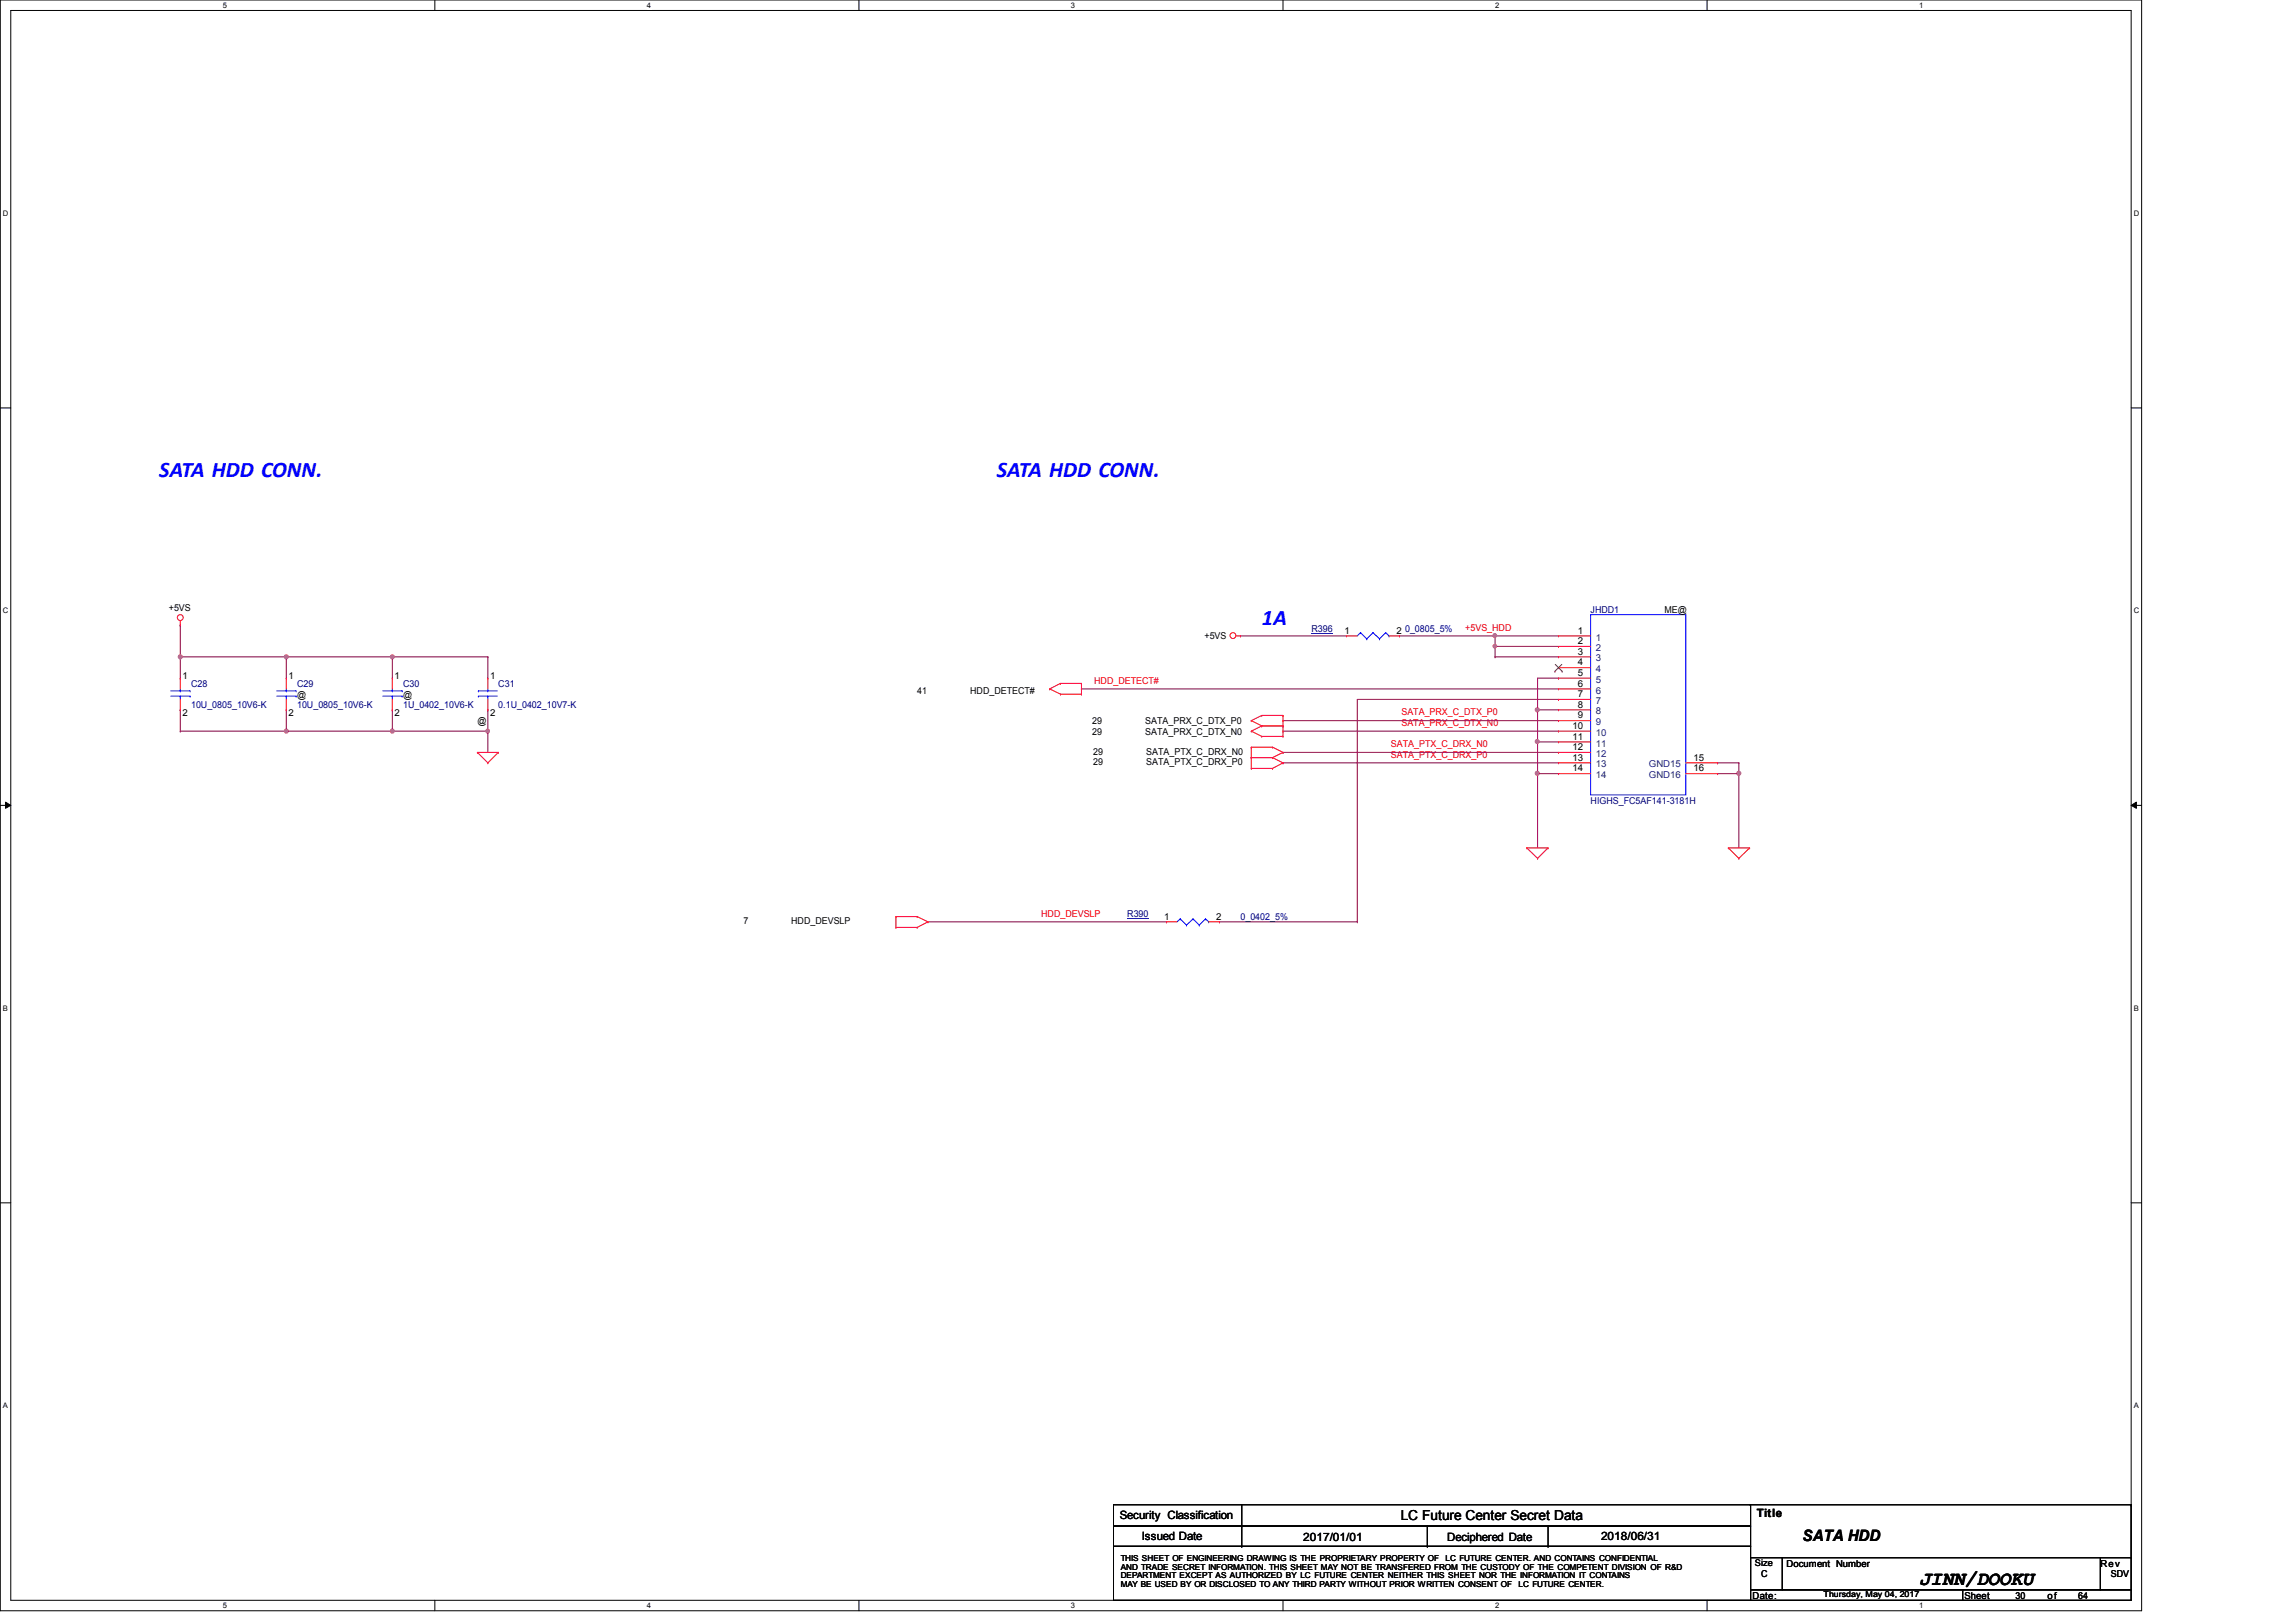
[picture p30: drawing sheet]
<svg xmlns="http://www.w3.org/2000/svg" width="297mm" height="210mm" viewBox="0 0 297 210" stroke-linecap="round" stroke-linejoin="round" font-family="sans-serif">
<defs><g id="words">
<g font-size="2.9" fill="#00f">
<text x="20.6" y="61.7">SATA HDD CONN.</text>
<text x="128.9" y="61.7">SATA HDD CONN.</text>
<text x="163.2" y="80.9">1A</text>
</g>
<text font-size="2.6" x="248.3" y="205.1">JINN/DOOKU</text>
<text font-size="2" x="233.2" y="199.4">SATA HDD</text>
<text font-size="1.8" x="181.2" y="196.8">LC Future Center Secret Data</text>
<g font-size="1.5">
<text x="144.9" y="196.6">Security Classification</text>
<text x="227.3" y="196.3">Title</text>
<text x="147.7" y="199.3">Issued Date</text>
<text x="168.6" y="199.4">2017/01/01</text>
<text x="187.2" y="199.4">Deciphered Date</text>
<text x="207.1" y="199.3">2018/06/31</text>
</g>
<g font-size="1.2">
<text x="21.8" y="79">+5VS</text>
<text x="155.8" y="82.7">+5VS</text>
<text x="173.9" y="82">1</text>
<text x="180.7" y="82">2</text>
<text x="204.1" y="82">1</text>
<text x="204.1" y="83.4">2</text>
<text x="215.3" y="79.3">ME@</text>
<text x="23.6" y="87.9">1</text>
<text x="37.3" y="87.9">1</text>
<text x="51.1" y="87.9">1</text>
<text x="63.4" y="87.9">1</text>
<text x="118.7" y="89.7">41</text>
<text x="125.5" y="89.7">HDD_DETECT#</text>
<text x="204.1" y="84.7">3</text>
<text x="204.1" y="86.1">4</text>
<text x="204.1" y="87.5">5</text>
<text x="204.1" y="88.9">6</text>
<text x="23.6" y="92.6">2</text>
<text x="37.3" y="92.6">2</text>
<text x="38.4" y="90.3">@</text>
<text x="51.1" y="92.6">2</text>
<text x="52.2" y="90.3">@</text>
<text x="61.8" y="93.7">@</text>
<text x="63.4" y="92.6">2</text>
<text x="141.3" y="95.1">29</text>
<text x="141.3" y="93.7">29</text>
<text x="148.2" y="95.1">SATA_PRX_C_DTX_N0</text>
<text x="148.2" y="93.7">SATA_PRX_C_DTX_P0</text>
<text x="203.5" y="94.3">10</text>
<text x="203.5" y="95.7">11</text>
<text x="204.1" y="90.2">7</text>
<text x="204.1" y="91.6">8</text>
<text x="204.1" y="93">9</text>
<text x="141.4" y="99.1">29</text>
<text x="141.4" y="97.7">29</text>
<text x="148.3" y="99.1">SATA_PTX_C_DRX_P0</text>
<text x="148.3" y="97.7">SATA_PTX_C_DRX_N0</text>
<text x="203.5" y="97.1">12</text>
<text x="203.5" y="98.4">13</text>
<text x="203.5" y="99.8">14</text>
<text x="219.1" y="98.4">15</text>
<text x="219.1" y="99.8">16</text>
<text x="96.2" y="119.6">7</text>
<text x="102.4" y="119.6">HDD_DEVSLP</text>
<text x="150.6" y="119">1</text>
<text x="157.3" y="119">2</text>
<text x="227" y="202.7">Size</text>
<text x="231.1" y="202.7">Document Number</text>
<text x="271.7" y="202.7">Rev</text>
<text x="226.7" y="206.9">Date:</text>
<text x="227.8" y="204.1">C</text>
<text x="254.2" y="206.9">Sheet</text>
<text x="260.8" y="206.9">30</text>
<text x="264.9" y="206.9">of</text>
<text x="268.9" y="206.9">64</text>
<text x="273.1" y="204.1">SDV</text>
</g>
<g font-size="1.2" fill="#000080">
<text x="169.7" y="81.8">R396</text>
<text x="181.8" y="81.8">0_0805_5%</text>
<text x="205.8" y="79.3">JHDD1</text>
<text x="24.7" y="88.9">C28</text>
<text x="38.4" y="88.9">C29</text>
<text x="52.2" y="88.9">C30</text>
<text x="64.5" y="88.9">C31</text>
<text x="24.7" y="91.7">10U_0805_10V6-K</text>
<text x="38.4" y="91.7">10U_0805_10V6-K</text>
<text x="52.2" y="91.7">1U_0402_10V6-K</text>
<text x="64.5" y="91.7">0.1U_0402_10V7-K</text>
<text x="205.8" y="104">HIGHS_FC5AF141-3181H</text>
<text x="145.8" y="118.7">R390</text>
<text x="160.5" y="119.1">0_0402_5%</text>
</g>
<g font-size="1.2" fill="#f00">
<text x="189.6" y="81.6">+5VS_HDD</text>
<text x="141.6" y="88.5">HDD_DETECT#</text>
<text x="181.3" y="93.9">SATA_PRX_C_DTX_N0</text>
<text x="181.3" y="92.6">SATA_PRX_C_DTX_P0</text>
<text x="180" y="98">SATA_PTX_C_DRX_P0</text>
<text x="180" y="96.7">SATA_PTX_C_DRX_N0</text>
<text x="134.7" y="118.6">HDD_DEVSLP</text>
</g>
<g font-size="1.2" fill="#004080">
<text x="206.5" y="82.9">1</text>
<text x="206.5" y="84.2">2</text>
<text x="206.5" y="85.6">3</text>
<text x="206.5" y="87">4</text>
<text x="206.5" y="88.3">5</text>
<text x="206.5" y="89.7">6</text>
<text x="206.5" y="91.1">7</text>
<text x="206.5" y="92.5">8</text>
<text x="206.5" y="93.9">9</text>
<text x="206.5" y="95.2">10</text>
<text x="206.5" y="96.6">11</text>
<text x="206.5" y="98">12</text>
<text x="206.5" y="99.3">13</text>
<text x="206.5" y="100.7">14</text>
<text x="213.3" y="99.3">GND15</text>
<text x="213.3" y="100.7">GND16</text>
</g>
<g font-size="1.1">
<text x="145" y="203.1">AND TRADE SECRET INFORMATION. THIS SHEET MAY NOT BE TRANSFERED FROM THE CUSTODY OF THE COMPETENT DIVISION OF R&amp;D</text>
<text x="145" y="202">THIS SHEET OF ENGINEERING DRAWING IS THE PROPRIETARY PROPERTY OF</text>
<text x="187" y="202">LC FUTURE CENTER. AND CONTAINS CONFIDENTIAL</text>
<text x="145" y="204.2">DEPARTMENT EXCEPT AS AUTHORIZED BY LC FUTURE CENTER NEITHER THIS SHEET NOR THE INFORMATION IT CONTAINS</text>
<text x="145" y="205.3">MAY BE USED BY OR DISCLOSED TO ANY THIRD PARTY WITHOUT PRIOR WRITTEN CONSENT OF</text>
<text x="196.5" y="205.3">LC FUTURE CENTER.</text>
<text x="235.9" y="206.7">Thursday, May 04, 2017</text>
</g>
<g font-size="1">
<text x="28.8" y="1">5</text>
<text x="83.7" y="1">4</text>
<text x="138.6" y="1">3</text>
<text x="193.4" y="1">2</text>
<text x="248.3" y="1">1</text>
<text x=".4" y="27.9">D</text>
<text x="276.1" y="27.9">D</text>
<text x=".4" y="79.4">C</text>
<text x="276.1" y="79.4">C</text>
<text x=".4" y="130.8">B</text>
<text x="276.1" y="130.8">B</text>
<text x=".4" y="182.2">A</text>
<text x="276.1" y="182.2">A</text>
<text x="28.8" y="208.1">5</text>
<text x="83.7" y="208.1">4</text>
<text x="138.6" y="208.1">3</text>
<text x="193.4" y="208.1">2</text>
<text x="248.3" y="208.1">1</text>
</g>
</g></defs>
<path d="M0 0h277.1v208.4h-277.1zM1.4 1.4h274.3v205.7h-274.3z" fill="none" stroke="#000" stroke-width=".13"/>
<g fill="#fff">
<path d="M28.8 .1h.6v1.1h-.6z"/>
<path d="M28.8 207.2h.6v1.1h-.6z"/>
</g>
<path d="M56.3 0v1.4M56.3 207.1v1.3" fill="none" stroke="#000" stroke-width=".13"/>
<g fill="#fff">
<path d="M83.7 .1h.5v1.1h-.5z"/>
<path d="M83.7 207.2h.5v1.1h-.5z"/>
</g>
<path d="M111.1 0v1.4M111.1 207.1v1.3" fill="none" stroke="#000" stroke-width=".13"/>
<g fill="#fff">
<path d="M138.6 .1h.5v1.1h-.5z"/>
<path d="M138.6 207.2h.5v1.1h-.5z"/>
</g>
<path d="M166 0v1.4M166 207.1v1.3" fill="none" stroke="#000" stroke-width=".13"/>
<g fill="#fff">
<path d="M193.4 .1h.6v1.1h-.6z"/>
<path d="M193.4 207.2h.6v1.1h-.6z"/>
</g>
<path d="M220.8 0v1.4M220.8 207.1v1.3" fill="none" stroke="#000" stroke-width=".13"/>
<g fill="#fff">
<path d="M248.3 .1h.5v1.1h-.5z"/>
<path d="M248.3 207.2h.5v1.1h-.5z"/>
<path d="M.4 27.1h.7v1.1h-.7z"/>
<path d="M276.1 27.1h.7v1.1h-.7z"/>
<path d="M.4 78.5h.7v1.1h-.7z"/>
<path d="M276.1 78.5h.7v1.1h-.7z"/>
</g>
<path d="M0 52.8h1.4M275.7 52.8h1.4" fill="none" stroke="#000" stroke-width=".13"/>
<g fill="#fff">
<path d="M.4 129.9h.6v1.1h-.6z"/>
<path d="M276.1 129.9h.6v1.1h-.6z"/>
</g>
<path d="M0 104.2h1.4M.7 103.8l.7 .4-.7 .4zM275.7 104.2l.7-.4v.8zM275.7 104.2h1.4" fill="none" stroke="#000" stroke-width=".13"/>
<path d="M.7 103.8l.7 .4-.7 .4zM275.7 104.2l.7-.4v.8z" fill="#000"/>
<g fill="#fff">
<path d="M.4 181.4h.6v1.1h-.6z"/>
<path d="M276.1 181.4h.6v1.1h-.6z"/>
</g>
<path d="M0 155.7h1.4M275.7 155.7h1.4" fill="none" stroke="#000" stroke-width=".13"/>
<path d="M23.3 94.6h.1M23.3 94.6h13.7" fill="none" stroke="#800040" stroke-width=".13"/>
<circle cx="37" cy="94.6" r=".26" fill="#f0f"/>
<circle cx="37" cy="94.6" r=".26" fill="none" stroke="#f0f" stroke-width=".13"/>
<path d="M50.8 94.6h.1M50.8 94.6h12.3" fill="none" stroke="#800040" stroke-width=".13"/>
<path d="M62.9 94.4h.2l.2 .1-.1 .3-.1 .1-.2-.1z" fill-rule="evenodd" fill="#f0f"/>
<path d="M62.9 94.4h.2l.2 .1-.1 .3-.1 .1-.2-.1z" fill="none" stroke="#f0f" stroke-width=".13"/>
<g fill="none" stroke="#800040" stroke-width=".13">
<path d="M23.3 80.9h.1M23.3 91.9h.1M23.3 80.9v4.1M23.3 91.9v2.7M37 85h.1M37 85v2.8M37 85h13.8M50.8 91.9h.1M50.8 91.9v2.7M63.1 91.9h.1M63.1 85h.1M63.1 85v2.8"/>
<path d="M63.1 91.9v2.7"/>
</g>
<circle cx="50.8" cy="94.6" r=".26" fill="#f0f"/>
<circle cx="50.8" cy="94.6" r=".26" fill="none" stroke="#f0f" stroke-width=".13"/>
<path d="M23.3 85h.1M23.3 85v2.8M37 94.6h.1M37 91.9h.1M37 94.6h13.8M37 91.9v2.7M50.8 85h.1M50.8 85v2.8M50.8 85h12.3" fill="none" stroke="#800040" stroke-width=".13"/>
<circle cx="50.8" cy="85" r=".26" fill="#f0f"/>
<circle cx="50.8" cy="85" r=".26" fill="none" stroke="#f0f" stroke-width=".13"/>
<path d="M23.3 85h.1M23.3 85h13.7" fill="none" stroke="#800040" stroke-width=".13"/>
<circle cx="37" cy="85" r=".26" fill="#f0f"/>
<circle cx="37" cy="85" r=".26" fill="none" stroke="#f0f" stroke-width=".13"/>
<circle cx="23.3" cy="85" r=".26" fill="#f0f"/>
<circle cx="23.3" cy="85" r=".26" fill="none" stroke="#f0f" stroke-width=".13"/>
<path d="M63.1 94.6h.1M63.1 94.6v2.8M160.5 82.3h.1M160.5 82.3h13.7M181.1 82.3h.1M181.1 82.3h20.5M193.4 82.3h.1" fill="none" stroke="#800040" stroke-width=".13"/>
<path d="M193.2 82.1l.2-.1 .2 .1-.1 .3-.1 .1-.2-.1z" fill-rule="evenodd" fill="#f0f"/>
<path d="M193.2 82.1l.2-.1 .2 .1-.1 .3-.1 .1-.2-.1z" fill="none" stroke="#f0f" stroke-width=".13"/>
<path d="M193.4 83.7h.1M193.4 83.7h8.2M193.4 83.7v1.3" fill="none" stroke="#800040" stroke-width=".13"/>
<path d="M193.2 83.5h.3l.1 .1-.1 .2-.1 .1-.2-.1z" fill-rule="evenodd" fill="#f0f"/>
<path d="M193.2 83.5h.3l.1 .1-.1 .2-.1 .1-.2-.1z" fill="none" stroke="#f0f" stroke-width=".13"/>
<path d="M198.9 100.1h.1M198.9 100.1v9.6" fill="none" stroke="#800040" stroke-width=".13"/>
<circle cx="198.9" cy="100.1" r=".26" fill="#f0f"/>
<circle cx="198.9" cy="100.1" r=".26" fill="none" stroke="#f0f" stroke-width=".13"/>
<path d="M193.4 85h.1M193.4 85h8.2M198.9 100.1h.1M198.9 100.1h2.7M225 100.1h.1M225 100.1v9.6" fill="none" stroke="#800040" stroke-width=".13"/>
<circle cx="225" cy="100.1" r=".26" fill="#f0f"/>
<circle cx="225" cy="100.1" r=".26" fill="none" stroke="#f0f" stroke-width=".13"/>
<g fill="none" stroke="#800040" stroke-width=".13">
<path d="M166 98.7h.1M166 97.4h.1M166 94.6h.1M166 93.3h.1M166 98.7h35.6M166 97.4h35.6M166 94.6h35.6M166 93.3h35.6M198.9 96h.1M198.9 91.9h.1M198.9 96h2.7M198.9 91.9v8.2"/>
<path d="M198.9 91.9h2.7M222.2 98.7h.1M222.2 98.7h2.8M225 98.7h.1M225 98.7v1.4h-2.8M198.9 100.1h.1M222.2 100.1h.1"/>
</g>
<circle cx="198.9" cy="91.9" r=".26" fill="#f0f"/>
<circle cx="198.9" cy="91.9" r=".26" fill="none" stroke="#f0f" stroke-width=".13"/>
<circle cx="198.9" cy="96" r=".26" fill="#f0f"/>
<circle cx="198.9" cy="96" r=".26" fill="none" stroke="#f0f" stroke-width=".13"/>
<g fill="none" stroke="#800040" stroke-width=".13">
<path d="M139.9 89.2h.1M139.9 89.2h61.7M193.4 83.7h.1M193.4 82.3v1.4M198.9 91.9h.1M201.6 87.8h.1M201.6 90.5h.1M201.6 87.8h-2.7v4.1M201.6 90.5h-26v28.8M120.1 119.3h30.8M150.9 119.3h.1M157.8 119.3h.1"/>
<path d="M157.8 119.3h17.8M175.6 119.3h.1"/>
</g>
<g fill="none" stroke="#f00" stroke-width=".13">
<path d="M23.3 80.9h.1M23.3 87.8h.1M23.3 91.9h.1M23.3 80.3v.6M23.3 87.8v1.4M23.3 90.5v1.4M37 87.8h.1M37 91.9h.1M37 87.8v1.4M37 90.5v1.4M50.8 87.8h.1M50.8 91.9h.1"/>
<path d="M50.8 87.8v1.4M50.8 90.5v1.4M61.8 97.4h.1M61.8 97.4h2.7M61.8 97.4l1.3 1.3M63.1 98.7h.1M63.1 87.8h.1M63.1 91.9h.1M63.1 87.8v1.4M63.1 90.5v1.4M64.5 97.4h.1M64.5 97.4l-1.4 1.3"/>
<path d="M135.8 89.2h.1M135.8 89.2l1.4 .6M137.2 88.4h.1M137.2 89.8h.1M137.2 88.4h2.7M137.2 88.4l-1.4 .8M137.2 89.8h2.7M139.9 89.8h.1M139.9 88.4h.1M139.9 88.4v1.4M159.9 82.3h.6M160.5 82.3h.1"/>
<path d="M161.9 99.4h.1M161.9 98h.1M161.9 96.7h.1M161.9 94.6h.1M161.9 93.3h.1M161.9 98h2.7M161.9 99.4h2.7M161.9 96.7v2.7M161.9 96.7h2.7M161.9 94.6l1.3 .7M161.9 93.3l1.3 .6M163.2 93.9h.1"/>
<path d="M163.2 95.3h.1M163.2 92.6h.1M163.2 93.9h2.8M163.2 93.9l-1.3 .7M163.2 95.3h2.8M163.2 92.6h2.8M163.2 92.6l-1.3 .7M164.6 98h.1M164.6 99.4h.1M164.6 96.7h.1M164.6 98l1.4 .7M164.6 96.7l1.4 .7"/>
<path d="M166 98.7h.1M166 97.4h.1M166 95.3h.1M166 93.9h.1M166 92.6h.1M166 98.7l-1.4 .7M166 97.4l-1.4 .6M166 92.6v2.7M174.2 82.3h.1M174.2 82.3h1.4M179.7 82.3h1.4M181.1 82.3h.1"/>
<path d="M201.6 82.3h.1M201.6 83.7h.1M201.6 85h.1M201.6 86.4h.1M201.6 87.8h.1M201.6 89.2h.1M201.6 90.5h.1M201.6 91.9h.1M201.6 93.3h.1M201.6 94.6h.1M201.6 96h.1M201.6 97.4h.1"/>
<path d="M201.6 98.7h.1M201.6 97.4h4.2M201.6 82.3h4.2M201.6 83.7h4.2M201.6 85h4.2M201.6 86.4h4.2M201.6 87.8h4.2M201.6 89.2h4.2M201.6 90.5h4.2M201.6 91.9h4.2M201.6 93.3h4.2M201.6 94.6h4.2"/>
<path d="M201.6 96h4.2M201.6 98.7h4.2M218.1 98.7h4.1M222.2 98.7h.1M115.9 118.6h.1M115.9 118.6h2.8M115.9 118.6v1.4M118.7 118.6h.1M118.7 118.6l1.4 .7M120.1 119.3h.1M120.1 119.3l-1.4 .7M150.9 119.3h.1"/>
<path d="M150.9 119.3h1.4M156.4 119.3h1.4M157.8 119.3h.1M197.5 109.7h.1M197.5 109.7h2.8M197.5 109.7l1.4 1.4M198.9 111.1h.1M200.3 109.7h.1M200.3 109.7l-1.4 1.4M201.6 100.1h.1M201.6 100.1h4.2M218.1 100.1h4.1"/>
<path d="M222.2 100.1h.1M223.6 109.7h.1M223.6 109.7h2.8M223.6 109.7l1.4 1.4M225 111.1h.1M226.4 109.7h.1M226.4 109.7l-1.4 1.4M115.9 120h.1M115.9 120h2.8M118.7 120h.1"/>
<circle cx="23.3" cy="79.9" r=".38"/>
<circle cx="159.5" cy="82.2" r=".38"/>
</g>
<g fill="none" stroke="#000" stroke-width=".13">
<path d="M144.1 194.7h82.4v2.8h-82.4zM144.1 197.5h82.4v2.6h-82.4zM160.7 197.5h.1M160.7 194.7v5.4M184.7 197.5v2.6M200.3 197.5v2.6M226.4 194.7h49.3M275.7 194.7h.1M275.7 194.7v6.9M144.1 200.1h82.4v7h-82.4zM160.7 200.1h.1M184.7 200.1h.1"/>
<path d="M200.3 200.1h.1M226.5 201.6h4.1v4.1h-4.1zM226.5 205.7h27.4v1.4h-27.4zM230.6 201.6h41.1v4.1h-41.1zM253.9 205.7h21.8v1.4h-21.8zM271.7 201.6h4v4.1h-4z"/>
</g>
<g fill="none" stroke="#00f" stroke-width=".13">
<path d="M205.8 79.5h12.3v23.4h-12.3zM22.1 90.1h2.5M22.1 89.4h2.5M23.3 89.4h.1M23.3 90.1h.1M23.3 89.2v.2M23.3 90.1v.4M24.6 90.1h.1M24.6 89.4h.1M35.8 90.1h2.5M35.8 89.4h2.5M37 89.4h.1"/>
<path d="M37 90.1h.1M37 89.2v.2M37 90.1v.4M38.3 90.1h.1M38.3 89.4h.1M49.5 90.1h2.5M49.5 89.4h2.5M50.8 89.4h.1M50.8 90.1h.1M50.8 89.2v.2M50.8 90.1v.4M52 90.1h.1"/>
<path d="M52 89.4h.1M61.9 90.1h.1M61.9 89.4h.1M61.9 90.1h2.4M61.9 89.4h2.4M63.1 89.4h.1M63.1 90.1h.1M63.1 89.2v.2M63.1 90.1v.4M176 81.9h.1M176 81.9l-.4 .4M176 81.9l.8 .8"/>
<path d="M176.8 82.7h.1M177.6 81.9h.1M177.6 81.9l-.8 .8M177.6 81.9l.9 .8M178.5 82.7h.1M179.3 81.9h.1M179.3 81.9l-.8 .8M179.3 81.9l.4 .4M179.7 82.3h.1M152.7 118.9h.1M152.7 118.9l-.4 .4M152.7 118.9l.8 .8"/>
<path d="M153.5 119.7h.1M154.3 118.9h.1M154.3 118.9l-.8 .8M154.3 118.9l.8 .8M155.1 119.7h.1M156 118.9h.1M156 118.9l-.9 .8M156 118.9l.4 .4M156.4 119.3h.1"/>
</g>
<path d="M169.7 82h2.7M145.8 118.8h2.8" fill="none" stroke="#000080" stroke-width=".13"/>
<path d="M201.2 86.9h.1M201.2 86l.9 .9M202.1 86l-.9 .9M202.1 86.9h.1" fill="none" stroke="#804000" stroke-width=".13"/>
<circle cx="37" cy="94.6" r=".26" fill="#f0f"/>
<circle cx="37" cy="94.6" r=".26" fill="none" stroke="#f0f" stroke-width=".13"/>
<path d="M62.9 94.4h.2l.2 .1-.1 .3-.1 .1-.2-.1z" fill-rule="evenodd" fill="#f0f"/>
<path d="M62.9 94.4h.2l.2 .1-.1 .3-.1 .1-.2-.1z" fill="none" stroke="#f0f" stroke-width=".13"/>
<circle cx="50.8" cy="94.6" r=".26" fill="#f0f"/>
<circle cx="50.8" cy="94.6" r=".26" fill="none" stroke="#f0f" stroke-width=".13"/>
<circle cx="50.8" cy="85" r=".26" fill="#f0f"/>
<circle cx="50.8" cy="85" r=".26" fill="none" stroke="#f0f" stroke-width=".13"/>
<circle cx="37" cy="85" r=".26" fill="#f0f"/>
<circle cx="37" cy="85" r=".26" fill="none" stroke="#f0f" stroke-width=".13"/>
<circle cx="23.3" cy="85" r=".26" fill="#f0f"/>
<circle cx="23.3" cy="85" r=".26" fill="none" stroke="#f0f" stroke-width=".13"/>
<path d="M193.2 82.1l.2-.1 .2 .1-.1 .3-.1 .1-.2-.1z" fill-rule="evenodd" fill="#f0f"/>
<path d="M193.2 82.1l.2-.1 .2 .1-.1 .3-.1 .1-.2-.1z" fill="none" stroke="#f0f" stroke-width=".13"/>
<path d="M193.2 83.5h.3l.1 .1-.1 .2-.1 .1-.2-.1z" fill-rule="evenodd" fill="#f0f"/>
<path d="M193.2 83.5h.3l.1 .1-.1 .2-.1 .1-.2-.1z" fill="none" stroke="#f0f" stroke-width=".13"/>
<circle cx="198.9" cy="100.1" r=".26" fill="#f0f"/>
<circle cx="198.9" cy="100.1" r=".26" fill="none" stroke="#f0f" stroke-width=".13"/>
<circle cx="225" cy="100.1" r=".26" fill="#f0f"/>
<circle cx="225" cy="100.1" r=".26" fill="none" stroke="#f0f" stroke-width=".13"/>
<circle cx="198.9" cy="91.9" r=".26" fill="#f0f"/>
<circle cx="198.9" cy="91.9" r=".26" fill="none" stroke="#f0f" stroke-width=".13"/>
<circle cx="198.9" cy="96" r=".26" fill="#f0f"/>
<circle cx="198.9" cy="96" r=".26" fill="none" stroke="#f0f" stroke-width=".13"/>
<use href="#words"/>
</svg>
